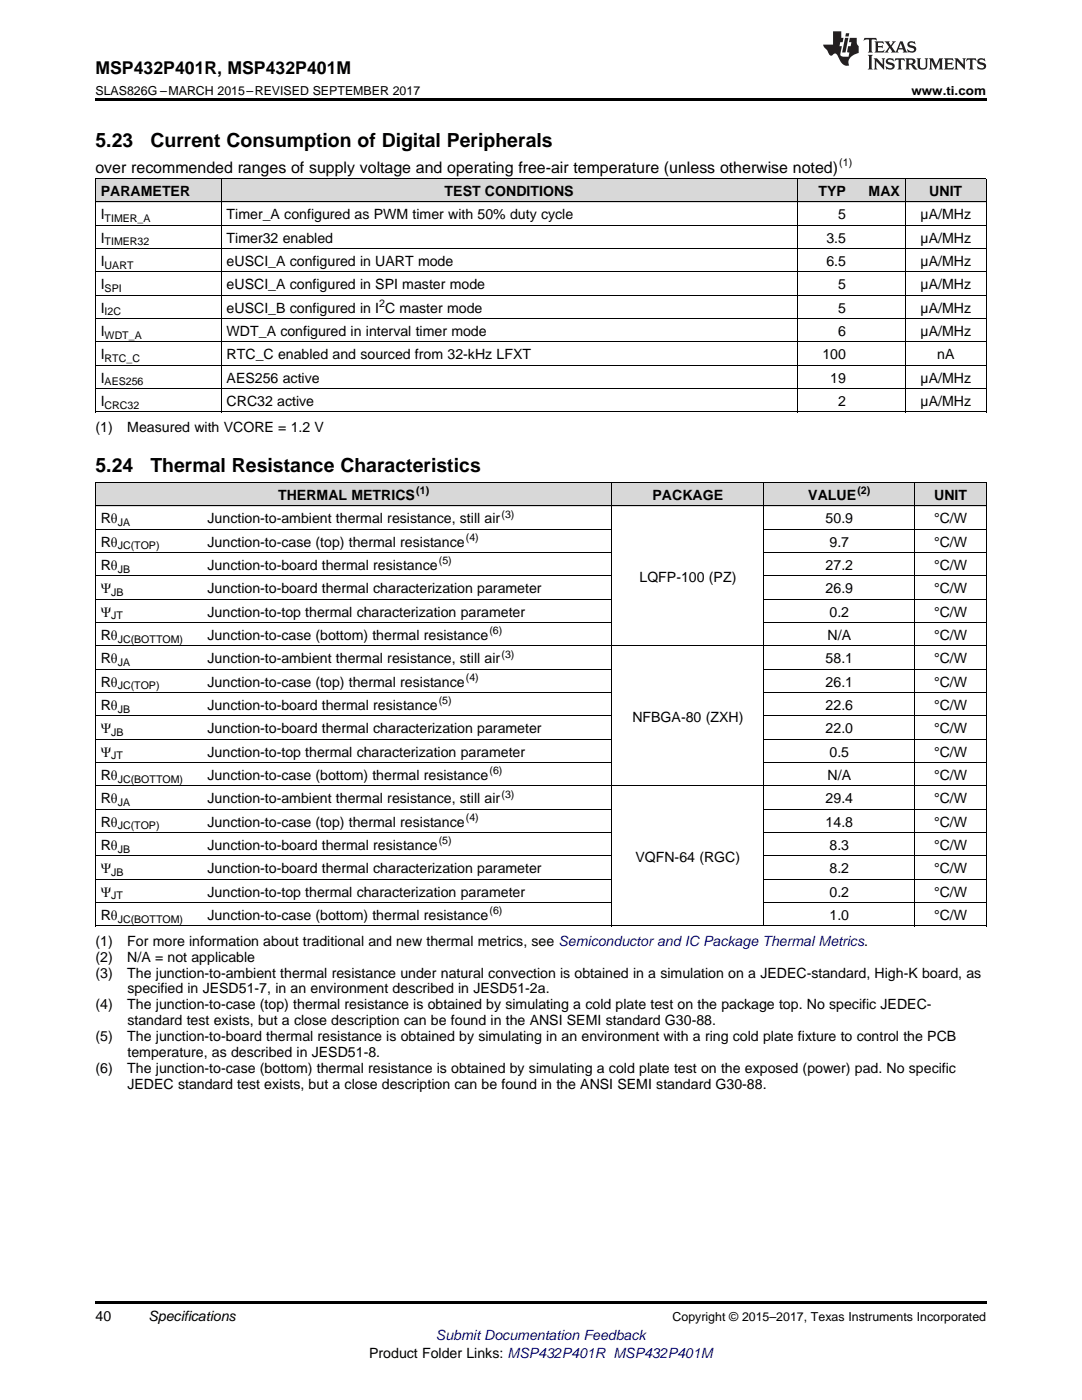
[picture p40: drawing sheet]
<svg xmlns="http://www.w3.org/2000/svg" width="216mm" height="279mm" viewBox="0 0 216 279" stroke-linecap="round" stroke-linejoin="round" font-family="sans-serif">
<defs><g id="words">
<g font-size="3.9">
<text x="19" y="29.3">5.23</text>
<text x="30" y="29.3">Current Consumption of Digital Peripherals</text>
<text x="19" y="94.3">5.24</text>
<text x="30" y="94.3">Thermal Resistance Characteristics</text>
</g>
<text font-size="3.5" x="19" y="14.8">MSP432P401R, MSP432P401M</text>
<text font-size="3.2" x="19" y="34.4">over recommended ranges of supply voltage and operating free-air temperature (unless otherwise noted)</text>
<g font-size="2.8">
<text x="20.1" y="39.1">PARAMETER</text>
<text x="88.7" y="39.1">TEST CONDITIONS</text>
<text x="163.3" y="39.1">TYP</text>
<text x="173.3" y="39.1">MAX</text>
<text x="185.4" y="39.1">UNIT</text>
<text x="20.1" y="43.7">I</text>
<text x="45.2" y="43.7">Timer_A configured as PWM timer with 50% duty cycle</text>
<text x="167.2" y="43.7">5</text>
<text x="183.7" y="43.7">µA/MHz</text>
<text x="20.1" y="48.4">I</text>
<text x="20.1" y="53.1">I</text>
<text x="45.2" y="48.4">Timer32 enabled</text>
<text x="45.2" y="53.1">eUSCI_A configured in UART mode</text>
<text x="164.9" y="48.4">3.5</text>
<text x="164.9" y="53.1">6.5</text>
<text x="183.7" y="48.4">µA/MHz</text>
<text x="183.7" y="53.1">µA/MHz</text>
<text x="20.1" y="57.7">I</text>
<text x="45.2" y="57.7">eUSCI_A configured in SPI master mode</text>
<text x="167.2" y="57.7">5</text>
<text x="183.7" y="57.7">µA/MHz</text>
<text x="20.1" y="62.4">I</text>
<text x="45.2" y="62.4">eUSCI_B configured in I C master mode</text>
<text x="167.2" y="62.4">5</text>
<text x="183.7" y="62.4">µA/MHz</text>
<text x="20.1" y="67">I</text>
<text x="20.1" y="71.7">I</text>
<text x="45.2" y="67">WDT_A configured in interval timer mode</text>
<text x="45.2" y="71.7">RTC_C enabled and sourced from 32-kHz LFXT</text>
<text x="164.1" y="71.7">100</text>
<text x="167.2" y="67">6</text>
<text x="183.7" y="67">µA/MHz</text>
<text x="187" y="71.7">nA</text>
<text x="20.1" y="76.3">I</text>
<text x="45.2" y="76.3">AES256 active</text>
<text x="165.7" y="76.3">19</text>
<text x="183.7" y="76.3">µA/MHz</text>
<text x="20.1" y="81">I</text>
<text x="45.2" y="81">CRC32 active</text>
<text x="167.2" y="81">2</text>
<text x="183.7" y="81">µA/MHz</text>
<text x="19" y="86.1">(1)</text>
<text x="25.4" y="86.1">Measured with VCORE = 1.2 V</text>
<text x="55.5" y="99.8">THERMAL METRICS</text>
<text x="130.2" y="99.8">PACKAGE</text>
<text x="161.3" y="99.8">VALUE</text>
<text x="186.4" y="99.8">UNIT</text>
<text x="20.1" y="104.4">Rθ</text>
<text x="41.4" y="104.4">Junction-to-ambient thermal resistance, still air</text>
<text x="164.7" y="104.4">50.9</text>
<text x="186.4" y="104.4">°C/W</text>
<text x="20.1" y="109.1">Rθ</text>
<text x="20.1" y="113.7">Rθ</text>
<text x="41.4" y="109.1">Junction-to-case (top) thermal resistance</text>
<text x="41.4" y="113.7">Junction-to-board thermal resistance</text>
<text x="164.7" y="113.7">27.2</text>
<text x="165.5" y="109.1">9.7</text>
<text x="186.4" y="109.1">°C/W</text>
<text x="186.4" y="113.7">°C/W</text>
<text x="20.1" y="118.4">Ψ</text>
<text x="41.4" y="118.4">Junction-to-board thermal characterization parameter</text>
<text x="127.6" y="116.1">LQFP-100 (PZ)</text>
<text x="164.7" y="118.4">26.9</text>
<text x="186.4" y="118.4">°C/W</text>
<text x="20.1" y="123">Ψ</text>
<text x="41.4" y="123">Junction-to-top thermal characterization parameter</text>
<text x="165.5" y="123">0.2</text>
<text x="186.4" y="123">°C/W</text>
<text x="20.1" y="127.7">Rθ</text>
<text x="41.4" y="127.7">Junction-to-case (bottom) thermal resistance</text>
<text x="165.1" y="127.7">N/A</text>
<text x="186.4" y="127.7">°C/W</text>
<text x="20.1" y="132.4">Rθ</text>
<text x="20.1" y="137">Rθ</text>
<text x="41.4" y="132.4">Junction-to-ambient thermal resistance, still air</text>
<text x="41.4" y="137">Junction-to-case (top) thermal resistance</text>
<text x="164.7" y="132.4">58.1</text>
<text x="164.7" y="137">26.1</text>
<text x="186.4" y="132.4">°C/W</text>
<text x="186.4" y="137">°C/W</text>
<text x="20.1" y="141.7">Rθ</text>
<text x="41.4" y="141.7">Junction-to-board thermal resistance</text>
<text x="164.7" y="141.7">22.6</text>
<text x="186.4" y="141.7">°C/W</text>
<text x="20.1" y="146.3">Ψ</text>
<text x="41.4" y="146.3">Junction-to-board thermal characterization parameter</text>
<text x="126.2" y="144">NFBGA-80 (ZXH)</text>
<text x="164.7" y="146.3">22.0</text>
<text x="186.4" y="146.3">°C/W</text>
<text x="20.1" y="151">Ψ</text>
<text x="20.1" y="155.6">Rθ</text>
<text x="41.4" y="151">Junction-to-top thermal characterization parameter</text>
<text x="41.4" y="155.6">Junction-to-case (bottom) thermal resistance</text>
<text x="165.1" y="155.6">N/A</text>
<text x="165.5" y="151">0.5</text>
<text x="186.4" y="151">°C/W</text>
<text x="186.4" y="155.6">°C/W</text>
<text x="20.1" y="160.3">Rθ</text>
<text x="41.4" y="160.3">Junction-to-ambient thermal resistance, still air</text>
<text x="164.7" y="160.3">29.4</text>
<text x="186.4" y="160.3">°C/W</text>
<text x="20.1" y="165">Rθ</text>
<text x="41.4" y="165">Junction-to-case (top) thermal resistance</text>
<text x="164.7" y="165">14.8</text>
<text x="186.4" y="165">°C/W</text>
<text x="20.1" y="169.6">Rθ</text>
<text x="41.4" y="169.6">Junction-to-board thermal resistance</text>
<text x="126.8" y="171.9">VQFN-64 (RGC)</text>
<text x="165.5" y="169.6">8.3</text>
<text x="186.4" y="169.6">°C/W</text>
<text x="20.1" y="174.3">Ψ</text>
<text x="20.1" y="178.9">Ψ</text>
<text x="41.4" y="174.3">Junction-to-board thermal characterization parameter</text>
<text x="41.4" y="178.9">Junction-to-top thermal characterization parameter</text>
<text x="165.5" y="174.3">8.2</text>
<text x="165.5" y="178.9">0.2</text>
<text x="186.4" y="174.3">°C/W</text>
<text x="186.4" y="178.9">°C/W</text>
<text x="20.1" y="183.6">Rθ</text>
<text x="41.4" y="183.6">Junction-to-case (bottom) thermal resistance</text>
<text x="165.5" y="183.6">1.0</text>
<text x="186.4" y="183.6">°C/W</text>
<text x="19" y="188.7">(1)</text>
<text x="19" y="191.9">(2)</text>
<text x="25.4" y="188.7">For more information about traditional and new thermal metrics, see Semiconductor and IC Package Thermal Metrics.</text>
<text x="25.4" y="191.9">N/A = not applicable</text>
<text x="19" y="195.1">(3)</text>
<text x="25.4" y="195.1">The junction-to-ambient thermal resistance under natural convection is obtained in a simulation on a JEDEC-standard, High-K board, as</text>
<text x="19" y="201.4">(4)</text>
<text x="25.4" y="201.4">The junction-to-case (top) thermal resistance is obtained by simulating a cold plate test on the package top. No specific JEDEC-</text>
<text x="25.4" y="198.3">specified in JESD51-7, in an environment described in JESD51-2a.</text>
<text x="19" y="207.8">(5)</text>
<text x="25.4" y="207.8">The junction-to-board thermal resistance is obtained by simulating in an environment with a ring cold plate fixture to control the PCB</text>
<text x="25.4" y="204.6">standard test exists, but a close description can be found in the ANSI SEMI standard G30-88.</text>
<text x="19" y="214.1">(6)</text>
<text x="25.4" y="214.1">The junction-to-case (bottom) thermal resistance is obtained by simulating a cold plate test on the exposed (power) pad. No specific</text>
<text x="25.4" y="211">temperature, as described in JESD51-8.</text>
<text x="25.4" y="217.3">JEDEC standard test exists, but a close description can be found in the ANSI SEMI standard G30-88.</text>
<text x="19" y="263.6">40</text>
<text x="29.6" y="263.6">Specifications</text>
<text x="73.7" y="270.9">Product Folder Links: MSP432P401R MSP432P401M</text>
</g>
<text font-size="2.8" fill="#00f" x="87" y="267.4">Submit Documentation Feedback</text>
<g font-size="2.5">
<text x="19" y="19">SLAS826G –MARCH 2015–REVISED SEPTEMBER 2017</text>
<text x="181.9" y="19">www.ti.com</text>
<text x="134.2" y="263.6">Copyright © 2015–2017, Texas Instruments Incorporated</text>
</g>
<g font-size="2.1">
<text x="167.5" y="33.2">(1)</text>
<text x="20.9" y="44.3">TIMER_A</text>
<text x="20.9" y="49">TIMER32</text>
<text x="20.9" y="53.6">UART</text>
<text x="20.9" y="58.3">SPI</text>
<text x="20.9" y="62.9">I2C</text>
<text x="75.7" y="61.2">2</text>
<text x="20.9" y="67.6">WDT_A</text>
<text x="20.9" y="72.2">RTC_C</text>
<text x="20.9" y="76.9">AES256</text>
<text x="20.9" y="81.6">CRC32</text>
<text x="83.1" y="98.6">(1)</text>
<text x="171.1" y="98.6">(2)</text>
<text x="23.5" y="105">JA</text>
<text x="93" y="107.9">(4)</text>
<text x="100.1" y="103.3">(3)</text>
<text x="23.5" y="109.6">JC(TOP)</text>
<text x="87.6" y="112.6">(5)</text>
<text x="22.2" y="119">JB</text>
<text x="23.5" y="114.3">JB</text>
<text x="22.2" y="123.6">JT</text>
<text x="23.5" y="128.3">JC(BOTTOM)</text>
<text x="97.7" y="126.6">(6)</text>
<text x="100.1" y="131.2">(3)</text>
<text x="23.5" y="132.9">JA</text>
<text x="23.5" y="137.6">JC(TOP)</text>
<text x="93" y="135.9">(4)</text>
<text x="23.5" y="142.2">JB</text>
<text x="87.6" y="140.5">(5)</text>
<text x="22.2" y="146.9">JB</text>
<text x="22.2" y="151.6">JT</text>
<text x="97.7" y="154.5">(6)</text>
<text x="23.5" y="156.2">JC(BOTTOM)</text>
<text x="23.5" y="160.9">JA</text>
<text x="100.1" y="159.2">(3)</text>
<text x="23.5" y="165.5">JC(TOP)</text>
<text x="93" y="163.8">(4)</text>
<text x="23.5" y="170.2">JB</text>
<text x="87.6" y="168.5">(5)</text>
<text x="22.2" y="174.8">JB</text>
<text x="22.2" y="179.5">JT</text>
<text x="23.5" y="184.1">JC(BOTTOM)</text>
<text x="97.7" y="182.5">(6)</text>
</g>
</g></defs>
<g fill="#d8d8d8">
<path d="M19 96.4h21.4v4.6h-21.4z"/>
<path d="M40.4 96.4h81.8v4.6h-81.8z"/>
<path d="M122.2 96.4h30.2v4.6h-30.2z"/>
<path d="M152.4 96.4h30.2v4.6h-30.2z"/>
<path d="M182.6 96.4h14.2v4.6h-14.2z"/>
<path d="M19 35.7h25.2v4.7h-25.2z"/>
<path d="M44.2 35.7h114.9v4.7h-114.9z"/>
<path d="M159.1 35.7h10.8v4.7h-10.8z"/>
<path d="M169.9 35.7h10.8v4.7h-10.8z"/>
<path d="M180.7 35.7h16.1v4.7h-16.1z"/>
</g>
<path d="M19 19.5h177.8v.5h-177.8zM19 259.7h177.8v.5h-177.8z" fill="#000"/>
<g fill="none" stroke="#000" stroke-width=".2">
<path d="M19 35.6h177.8M19.1 35.7v46.6M44.1 35.7v46.6M159 35.7v46.6M180.6 35.7v46.6M196.8 35.7v46.6M19 58.9h177.8M19 54.3h177.8M19 49.6h177.8M19 45h177.8M19 40.3h177.8M19 77.6h177.8"/>
<path d="M19 72.9h177.8M19 68.2h177.8M19 63.6h177.8M19 96.3h177.8M19 82.2h177.8M19.1 96.4v88.5M122.1 96.4v88.5M152.3 96.4v88.5M182.5 96.4v88.5M196.8 96.4v88.5M19 119.6h103.1M19 115h103.1"/>
<path d="M19 110.3h103.1M19 105.6h103.1M19 101h177.8M152.4 119.6h44.4M152.4 115h44.4M152.4 110.3h44.4M152.4 105.6h44.4M19 138.2h103.1M19 133.6h103.1M19 128.9h177.8M19 124.3h103.1M152.4 138.2h44.4"/>
<path d="M152.4 133.6h44.4M152.4 124.3h44.4M19 156.9h177.8M19 152.2h103.1M19 147.5h103.1M19 142.9h103.1M152.4 152.2h44.4M152.4 147.5h44.4M152.4 142.9h44.4M19 175.5h103.1M19 170.8h103.1M19 166.2h103.1"/>
<path d="M19 161.5h103.1M152.4 175.5h44.4M152.4 170.8h44.4M152.4 166.2h44.4M152.4 161.5h44.4M19 184.8h177.8M19 180.1h103.1M152.4 180.1h44.4"/>
</g>
<g fill="#231f20">
<path d="M172.5 7.6l-.1 .5 .4-.2h.6v.1v2.1l-.2 .4h.9l-.2-.4v-2.1l.1-.1h.5l.5 .2-.2-.5zM174.5 8.3l.2 .3v1.5l-.2 .4h1.8l.2-.6a1.04 1.04 0 0 1-1.3 .2v-.7h.6l.3 .2v-.6l-.3 .2h-.6v-.6l.8-.1 .4 .3-.2-.5zM176.5 8.3l.9 1.1-.9 1.1h.8l-.2-.2 .4-.7 .5 .7-.2 .2h1.5l-.2-.2 .2-.4h.9l.1 .4-.2 .2h1l-.3-.3-.7-1.9h-.5l-.9 2-.8-1 .9-1h-.8l.1 .3-.4 .5-.3-.6 .1-.2zM179.7 8.6l.4 1h-.7zM181.3 8.4a.63 .63 0 0 0-.2 .7 .63 .63 0 0 0 .6 .4l.6 .2 .1 .2a.75 .75 0 0 1-.7 .4 .75 .75 0 0 1-.6-.5l.1 .7 .1-.1a1.11 1.11 0 0 0 1.5-.6 1.13 1.13 0 0 0-1.2-.8l-.1-.4a1.04 1.04 0 0 1 1.2 .2l-.2-.5-.2 .1-.4-.2zM173.2 10.9l.2 .4v2.2l-.2 .4h1l-.3-.4v-2.2l.3-.4zM174.3 11.6l.3 .4v1.5l-.3 .4h.8l-.2-.4v-1.3l1.5 1.7v-1.9l.2-.4h-.7l.2 .4v.9l-1.1-1.3zM177 11.8a.62 .62 0 0 0-.2 .7 .62 .62 0 0 0 .6 .4l.6 .1 .1 .3a.76 .76 0 0 1-.7 .3 .76 .76 0 0 1-.7-.4l.2 .7 .1-.1a1.11 1.11 0 0 0 1.5-.6 1.13 1.13 0 0 0-1.2-.8l-.1-.4a1.04 1.04 0 0 1 1.2 .2l-.2-.6-.2 .1-.5-.1zM178.7 11.6l-.2 .6a.61 .61 0 0 1 .8-.3v1.6l-.2 .4h.9l-.2-.4v-1.6a.63 .63 0 0 1 .7 .3l-.1-.6zM180.6 11.6l.3 .4v1.5l-.3 .4h1l-.2-.2-.1-.8 .6 .2a.76 .76 0 0 0 1.2 .7l-1-1a.58 .58 0 0 0 .6-.5 .58 .58 0 0 0-.5-.6zM181.4 11.9h.1a.45 .45 0 0 1 .5 .1 .45 .45 0 0 1 .1 .5l-.8 .2zM182.9 11.6l.2 .2a2.17 2.17 0 0 0 .3 1.9 .99 .99 0 0 0 1.6-.6v-1.1l.2-.4h-.7l.2 .2a1.92 1.92 0 0 1-.2 1.8 .6 .6 0 0 1-.9-.5v-1.1l.2-.4zM185.4 11.6l.2 .4v1.5l-.2 .4h.7l-.2-.4v-1.4l.8 1.8 .8-1.8v1.4l-.2 .4h.9l-.2-.4v-1.5l.2-.4h-.8l-.6 1.5-.6-1.5zM188.4 11.6l.2 .4v1.5l-.2 .4h1.8l.1-.6a1.04 1.04 0 0 1-1.2 .1v-.6h.5l.4 .2v-.6l-.4 .2h-.5v-.7h.8l.3 .3-.1-.6zM190.5 11.6l.2 .4v1.5l-.2 .4h.7l-.2-.4v-1.3l1.5 1.7v-1.9l.2-.4h-.7l.2 .4v.9l-1.1-1.3zM192.9 11.6l-.1 .6a.61 .61 0 0 1 .7-.3l.1 1.6-.3 .4h1l-.3-.4 .1-1.6a.63 .63 0 0 1 .7 .3l-.1-.6zM195.2 11.8a.62 .62 0 0 0-.2 .7 .62 .62 0 0 0 .6 .4l.6 .1 .1 .3a.76 .76 0 0 1-.7 .3 .76 .76 0 0 1-.6-.4l.1 .7 .1-.1a1.11 1.11 0 0 0 1.6-.6 1.13 1.13 0 0 0-1.3-.8l-.1-.4a1.04 1.04 0 0 1 1.2 .2l-.1-.6-.2 .1-.5-.1z"/>
<path d="M166.2 6.3v2.6h-1.9v.4l.8 .9a.91 .91 0 0 0 1 .8 .56 .56 0 0 1 .5-.3 .56 .56 0 0 1 .5 .3l.4 .8a1.53 1.53 0 0 0 1.9 1.2 1.54 1.54 0 0 1 1-2.1l.9-.3v-1.4a1.52 1.52 0 0 1-.4-1.6h-1.3l-.2 .8h.5l-.2 .8h-.5l-.1 1v.2l.4 .1-.2 .8a1.93 1.93 0 0 1-1.6-.3l.3-1.8h-.5l.2-.8h.4l.2-.8h-.4v-1.3zM168.6 7.6l-.6 2.9h.7l.6-2.9zM168.8 6.6l-.1 .7h.6l.2-.7z"/>
</g>
<use href="#words"/>
</svg>
